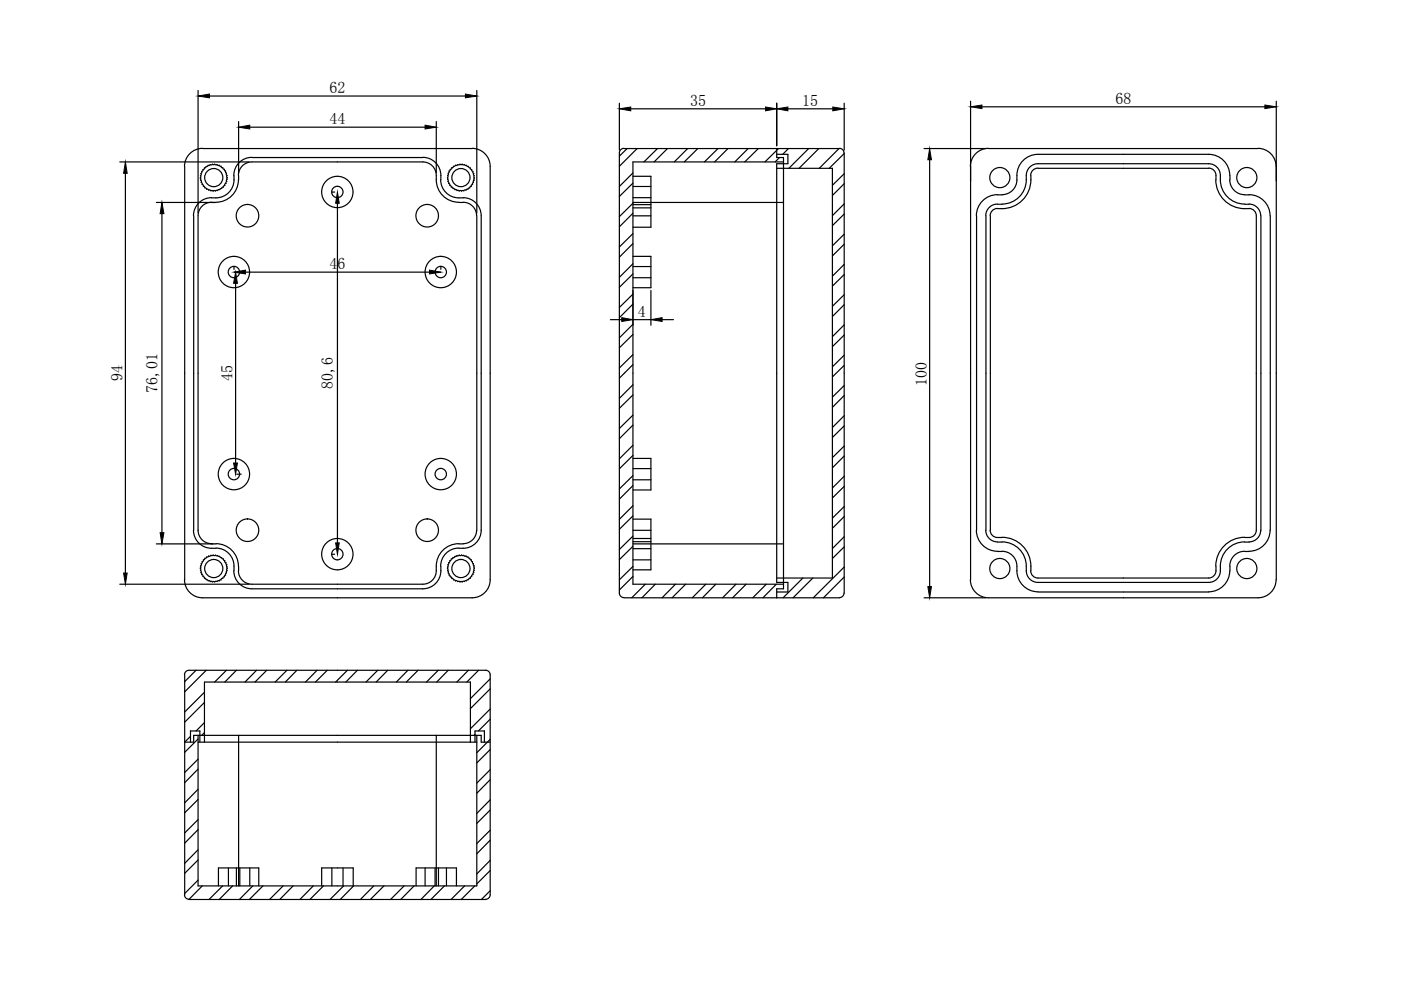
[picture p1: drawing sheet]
<svg xmlns="http://www.w3.org/2000/svg" width="297mm" height="210mm" viewBox="0 0 297 210" stroke-linecap="round" stroke-linejoin="round" font-family="sans-serif">
<defs><g id="words">
<g font-size="3.4">
<text x="69.9" y="19.8">62</text>
<text x="146.3" y="22.5">35</text>
<text x="170.1" y="22.5">15</text>
<text x="236.5" y="22.1">68</text>
<text x="69.8" y="26.4">44</text>
<text x="69.9" y="57.1">46</text>
<text x="135.3" y="67.2">4</text>
<text x="26" y="80.8" transform="rotate(-90 26 80.8)">94</text>
<text x="33.4" y="83.3" transform="rotate(-90 33.4 83.3)">76,01</text>
<text x="49.3" y="80.8" transform="rotate(-90 49.3 80.8)">45</text>
<text x="70.6" y="82.5" transform="rotate(-90 70.6 82.5)">80,6</text>
<text x="196.5" y="81.7" transform="rotate(-90 196.5 81.7)">100</text>
</g>
</g></defs>
<!-- layer: 0 -->
<g fill="none" stroke="#000" stroke-width=".25">
<path d="M42 19.2v26M101.1 19.2v26M25.4 34.3h27.4M26.6 36.7v84.8M39.2 35.3v87.6M42.5 37.3l.2 1.3M42.6 36.8l.1 .2-.2 .2M42.7 38.7l.2 .2-.1 .2M42.8 36.4v.2l-.2 .2M42.9 39.1l.2 .1v.3M42.9 31.5a3.8 3.8 0 0 0-3.8 3.8M43 31.5h57.1"/>
<path d="M43.1 39.5l.3 .1v.2M43.3 35.6l-.5 .7M43.5 39.9l1.2 .5M43.7 35.3l-.1 .2-.3 .1M44.1 35.1l-.1 .2h-.3M44.4 20.4h54.3M45 34.8l-.9 .2M45.5 34.8l-.2 .1-.2-.1M45.5 34.8l1 .2M46.5 35l1.1 .9M47.3 39.7l-1.1 .7M47.6 35.9v.3l.3 .1"/>
<path d="M47.7 39.3l-.3 .1v.3M47.8 36.3v.2l.2 .2M47.9 38.9l-.2 .1-.1 .3M48 36.8l.2 .8M48.1 38.5l-.2 .2v.2M48.2 38l-.2 .2 .1 .2M48.2 37.7v.3M49.6 38.1a4 4 0 0 1-4.7 3.9M49.6 37.2v.9M50.5 38.1a4.8 4.8 0 0 1-4.7 4.8M50.6 25.8v10.8M53 27h37.1"/>
<path d="M53.4 33.4a3.8 3.8 0 0 0-3.8 3.8M53.4 33.4h36.3M89.6 34.3a3 3 0 0 1 2.9 3.8M89.6 33.4a4 4 0 0 1 3.9 4.7M89.7 34.3h-36.3a2.99 2.99 0 0 0-2.8 3.8M92.5 38.1a4.8 4.8 0 0 0 4.8 4.8M92.5 25.8v10.8M93.4 38.1a3.9 3.9 0 0 0 4.8 3.8 3.8 3.8 0 0 1 3.8 3.8v66.7a4 4 0 0 1-4.7 3.8M94.9 37.7v.3M94.9 38l.1 .2v.2M95 38.5l.4 .8M95 36.8l-.1 .8"/>
<path d="M95.2 36.3v.2l-.2 .2M95.4 39.3l.2 .1 .1 .3M95.7 39.7l.7 .5M97 34.9l-.9 .4-.9 1M97.1 34.9h1.3M98.5 34.9l.1 .2 .3-.1M98.9 35.1l.8 .5M99.6 39.9l-1.2 .5M99.7 35.6l.6 .7M100.1 31.5a3.8 3.8 0 0 1 3.8 3.8v87.6a3.8 3.8 0 0 1-3.8 3.8M100.3 36.4l.2 .8M100.4 38.7l-.8 1.1"/>
<path d="M100.5 38.2l-.2 .2 .1 .2M100.6 37.3v.9M131.3 21.9v9.9M131.3 32.4v93.4M132.3 31.5a.95 .95 0 0 0-1 .9M132.3 31.5h45.7M133 31.5l-1.7 1.6M133.7 23.1h28.6M134.2 37.4h3.8v10.8h-3.8M134.2 36.7l-2.9 2.8M134.2 38.8l-2.9 2.9M134.2 39.5h3.8"/>
<path d="M135.1 31.5l-3.8 3.8M139.4 31.5l-2.9 2.8M141.5 31.5l-2.8 2.8M145.8 31.5l-2.8 2.8M148 31.5l-2.9 2.8M152.2 31.5l-2.8 2.8M154.3 31.5l-2.8 2.8M158.6 31.5l-2.8 2.8M160.8 31.5l-2.9 2.8M164.7 31.5v1.9h1.4v91.4h-1.4v1.9M164.7 21.9v9M164.7 32.7h2.3v2h-2.3v88.8h2.3v2h-2.3"/>
<path d="M164.7 35.7h11.8v86.9h-11.8M165.1 31.5l-2.9 2.8M165.3 33.4l-1 .9M166.1 34.3h-31.9v89.6h31.9M167 23.1h9.6M167.2 31.5l-1.3 1.2M171.5 31.5l-4.2 4.2M173.6 31.5l-4.2 4.2M177.9 31.5l-4.2 4.2M178 31.5a.95 .95 0 0 1 .9 .9M179 36.8l-2.5 2.5M179 32.6l-3.2 3.1"/>
<path d="M179 38.9l-2.5 2.5M179 21.9v9.9M179 32.4v93.4M195.9 31.5h13.1M197.1 33.9v90.5M205.8 21.5l-.1 101.4a3.8 3.8 0 0 0 3.9 3.8h57.1a3.8 3.8 0 0 0 3.9-3.8M208.2 22.6h60M209.6 31.5a3.8 3.8 0 0 0-3.9 3.8M209.6 31.5h57.1M215.6 38.1a3.2 3.2 0 0 1-3.2 3.2M217.6 38.1a2.68 2.68 0 0 1 2.5-3.4h36.2a2.68 2.68 0 0 1 2.4 3.4M217.6 38.1a5.1 5.1 0 0 1-5.2 5.2"/>
<path d="M218.6 38.1a6.1 6.1 0 0 1-6.2 6.1M218.6 37.2v.9M220.1 35.6a1.54 1.54 0 0 0-1.6 1.6M220.1 35.7h36.2M256.3 35.6a1.54 1.54 0 0 1 1.5 1.6v.9M257.8 38.1a6.2 6.2 0 0 0 7 6.1M258.7 38.1a5.1 5.1 0 0 0 5.2 5.2M260.7 37.2a4.5 4.5 0 0 0-4.4-4.5h-36.2a4.6 4.6 0 0 0-4.5 5.4M260.7 38.1a3.2 3.2 0 0 0 3.2 3.2M260.8 37.2v.9M266.7 31.5a3.8 3.8 0 0 1 3.9 3.8M270.6 21.5v101.4"/>
<path d="M33.1 42.9h12.7M34.3 45.3v67.6M41.1 45.8v66.6M44.7 40.5l.3-.1 .2 .1M44.9 42.9a2.86 2.86 0 0 0-2.9 2.8v66.7a2.86 2.86 0 0 0 2.9 2.9M44.9 41.9a3.8 3.8 0 0 0-3.9 3.8M46.1 40.4l-.9 .1M49.6 56.5v.6M50.2 57.7h.9M52 57.7h39.1M70.4 40.7h.6M71.5 43.1v72"/>
<path d="M93.5 56.5v.6M96.5 40.2h.2l.2 .2M96.9 40.4l.9 .1M97.3 42.9h.9M98.2 42.9a2.86 2.86 0 0 1 2.8 2.8M98.3 40.5l-.2-.1-.2 .1M101.1 45.8v66.6M134.2 43.1l-2.9 2.8M134.2 49.5l-2.9 2.9M134.2 55.9l-2.9 2.9M134.2 45.2l-2.9 2.9M134.2 51.6l-2.9 2.9"/>
<path d="M134.2 58.1l-2.9 2.8M134.2 42.9h31.9M134.2 41.9h3.8M134.2 54.4h3.8v6.6h-3.8M134.2 44.1h3.8M134.2 45.8h3.8M134.2 43.4h3.8M134.2 58.9h3.8M134.2 56.5h3.8M179 43.2l-2.5 2.5M179 49.7l-2.5 2.4M179 56l-2.5 2.5"/>
<path d="M179 45.4l-2.5 2.4M179 51.8l-2.5 2.5M179 58.2l-2.5 2.5M207.1 45.8v66.6M209 45.8v66.6M211.5 41.3a4.5 4.5 0 0 0-4.5 4.4M211.5 43.3a2.48 2.48 0 0 0-2.5 2.4M211.5 44.2a1.54 1.54 0 0 0-1.6 1.5l.1 66.7a1.46 1.46 0 0 0 1.5 1.6h1M211.5 41.3h1M211.5 43.3h1M211.5 44.2h1M263.9 41.3h.9"/>
<path d="M263.9 43.3h.9M264.8 41.3a4.5 4.5 0 0 1 4.5 4.4M264.8 43.3a2.48 2.48 0 0 1 2.5 2.4M264.8 44.2a1.54 1.54 0 0 1 1.6 1.5v66.7a1.55 1.55 0 0 1-1.6 1.6h-.9M267.3 45.8v66.6M269.3 45.8v66.6M50 60.1v38.1M129.4 67.8h2.4M134.2 62.4l-2.9 2.8M134.2 68.7l-2.9 2.9M134.2 75.2l-2.9 2.8M134.2 64.5l-2.9 2.9"/>
<path d="M134.2 70.9l-2.9 2.8M134.2 77.3l-2.9 2.9M134.2 67.8h3.8M138 61.6v7.4M140.4 67.8h2.4M179 77.5l-2.5 2.4M179 62.5l-2.5 2.4M179 68.9l-2.5 2.5M179 75.3l-2.5 2.5M179 64.6l-2.5 2.5M179 71l-2.5 2.5M134.2 81.6l-2.9 2.9"/>
<path d="M134.2 88l-2.9 2.8M134.2 94.4l-2.9 2.9M134.2 83.7l-2.9 2.9M134.2 90.1l-2.9 2.9M134.2 96.6l-2.9 2.8M134.2 97.2h3.8v6.7h-3.8M134.2 99.4h3.8M179 81.7l-2.5 2.5M179 88.1l-2.5 2.5M179 94.6l-2.5 2.4M179 83.9l-2.5 2.5M179 90.3l-2.5 2.5"/>
<path d="M179 96.7l-2.5 2.5M33.1 115.3h12.7M41 112.4a3.8 3.8 0 0 0 3.9 3.8M42.5 120l.1 .2-.2 .2M42.8 119.1l-.3 .9M43.1 118.7v.3l-.2 .1M43.4 118.4v.2l-.3 .1M44.7 117.8l-1.2 .5M44.9 116.2h.9M45.2 117.7l-.2 .1-.3-.1M45.2 117.7l.2 .1 .3-.1M45.7 117.7l.9 .2"/>
<path d="M45.8 115.3a4.9 4.9 0 0 1 4.7 5.7 2.86 2.86 0 0 0 2.9 2.9h36.3M45.8 116.2a4 4 0 0 1 3.8 4.8M46.6 118l.7 .5M47.4 118.5v.3l.3 .1v.3l.2 .1M47.9 119.3v.2l.2 .2M48.1 119.8l.1 .7M50.2 100.5h.9M70.4 117.5h.6M95 119.8l-.1 .7M95.7 118.5l-.7 1.2M96.4 118l-.7 .5M97.3 115.3a4.9 4.9 0 0 0-4.8 5.7 2.86 2.86 0 0 1-2.9 2.9"/>
<path d="M97.3 116.2a3.9 3.9 0 0 0-3.8 4.8 3.8 3.8 0 0 1-3.9 3.8M97.3 115.3h.9M97.3 117.7l-.8 .2M97.4 117.7h.9M98.4 117.8l.8 .3 .7 .6M99.9 118.7l.6 1.3M100.6 120l-.1 .2 .1 .2M101 112.4a2.86 2.86 0 0 1-2.8 2.9M134.2 110.1h3.8v10.7h-3.8M134.2 100.8l-2.9 2.9M134.2 107.2l-2.9 2.9M134.2 113.7l-2.9 2.8"/>
<path d="M134.2 103l-2.9 2.8M134.2 109.4l-2.9 2.8M134.2 115.8l-2.9 2.9M134.2 115.3h31.9M134.2 118.7h3.8M134.2 116.3h3.8M134.2 114.2h3.8M134.2 112.4h3.8M134.2 114.9h3.8M134.2 101.7h3.8M179 101l-2.5 2.5M179 107.4l-2.5 2.5"/>
<path d="M179 113.8l-2.5 2.5M179 103.1l-2.5 2.5M179 109.5l-2.5 2.5M179 116l-2.5 2.4M207 112.4a4.5 4.5 0 0 0 4.5 4.5M209 112.4a2.48 2.48 0 0 0 2.5 2.5h1M211.5 116.9h1M212.4 116.9a3.3 3.3 0 0 1 3.2 4.1 4.5 4.5 0 0 0 4.5 4.5M212.4 113.9a6.2 6.2 0 0 1 6.2 7.1M263.9 116.9a3.2 3.2 0 0 0-3.2 3.1M263.9 113.9a6.1 6.1 0 0 0-6.1 6.1M263.9 116.9h.9"/>
<path d="M267.3 112.4a2.67 2.67 0 0 1-3.4 2.5 5.3 5.3 0 0 0-5.2 6.1 2.48 2.48 0 0 1-2.4 2.5h-36.2a2.68 2.68 0 0 1-2.5-3.4 5.1 5.1 0 0 0-5.2-5.2M269.3 112.4a4.5 4.5 0 0 1-4.5 4.5M25.4 123.9h27.4M39.1 122.9a3.8 3.8 0 0 0 3.8 3.8M42.5 120.5l.1 .2-.1 .2M42.5 121l.2 .2-.1 .2M42.6 121.4l.4 .6v.2M43 126.7h57.1M43 122.3l.7 .6M43.7 122.9h.3l.1 .2M44.1 123.2l.9 .2M45.1 123.4l.2-.1 .2 .1"/>
<path d="M46 123.3l-.3-.1-.2 .2M46.5 123.2l-.3-.1-.2 .2M46.9 123h-.3l-.1 .2M47.6 122.3l-.7 .6M47.9 121.9l-.3 .1v.3M48 121.5l-.2 .2v.2M48.2 120.6l-.2 .8M49.6 121a3.8 3.8 0 0 0 3.8 3.8h36.3M94.9 120.6l.1 .8M95 121.5l.4 .8 .3 .1 .4 .5M96.2 123l.8 .3M98.4 123.3h-1.3"/>
<path d="M98.9 123.2l-.3-.1-.1 .2M99.3 122.9h-.2l-.2 .2M100 122.3l-.6 .6M100.3 121.8l-.3 .2v.2M100.5 121.4l-.2 .2v.2M100.5 121l-.1 .2v.2M100.6 120.5l-.1 .2 .1 .2M131.3 125.8a.95 .95 0 0 0 1 .9M132.3 126.7h45.7M134.2 120.1l-2.9 2.8M134.2 122.2l-2.9 2.9M136.8 123.9l-2.9 2.8"/>
<path d="M138.9 123.9l-2.8 2.8M143.2 123.9l-2.8 2.8M145.4 123.9l-2.9 2.8M149.6 123.9l-2.8 2.8M151.8 123.9l-2.9 2.8M156 123.9l-2.8 2.8M158.2 123.9l-2.9 2.8M162.5 123.9l-2.9 2.8M164.6 123.9l-2.8 2.8M170.2 122.6l-4.2 4.1M172.3 122.6l-4.2 4.1M178.9 125.8a.95 .95 0 0 1-.9 .9"/>
<path d="M179 120.2l-6.6 6.5M179 122.3l-4.4 4.4M195.9 126.7h13.1M220.1 125.5h36.2M257.8 120.1a1.98 1.98 0 0 1-1 2.4l-36.7 .1a1.54 1.54 0 0 1-1.6-1.6M260.7 121a4.5 4.5 0 0 1-4.4 4.5M260.8 120.1v.9M39.2 143.1v46.6M40.4 156.1l-1.2 1.3h1.9v-1.5h60.9v1.5h1.9M40.4 157.4v-2.4h2v2.4M41.6 142.1l-2.4 2.4M42 155.9v31.9h59.1v-31.9"/>
<path d="M42 156.7l-2.8 2.8M42 157.4h59.1M43.3 146.8l-4.1 4.2M43.3 153.2l-1.7 1.8M43.3 148.9l-4.1 4.2M43.3 155.3l-.5 .6M43.3 157.4v-12.8h56.4v12.8M43.7 142.1l-4.5 4.6M48 142.1l-2.5 2.5M50.1 142.1l-2.4 2.5M50.6 155.9v31.9M54.4 142.1l-2.5 2.5"/>
<path d="M56.6 142.1l-2.5 2.5M60.8 142.1l-2.5 2.5M62.9 142.1l-2.4 2.5M67.2 142.1l-2.4 2.5M69.4 142.1l-2.5 2.5M73.7 142.1l-2.5 2.5M75.8 142.1l-2.5 2.5M80.1 142.1l-2.5 2.5M82.2 142.1l-2.4 2.5M86.5 142.1l-2.5 2.5M88.6 142.1l-2.5 2.5M92.5 155.9v31.9"/>
<path d="M92.9 142.1l-2.5 2.5M95 142.1l-2.4 2.5M99.3 142.1l-2.4 2.5M100.7 155.7l-.2 .2M100.7 157.4v-2.4h2v2.4M101.5 142.1l-2.5 2.5M103.9 156.8l-2.8 2.8M103.9 143.1a.95 .95 0 0 0-.9-1h-62.9a.95 .95 0 0 0-1 1M103.9 152.5l-2.5 2.5M103.9 143.1v46.6M103.9 143.9l-4.2 4.2M103.9 150.3l-4.2 4.2"/>
<path d="M103.9 146.1l-4.2 4.1M103.9 158.9l-2.8 2.9M42 161l-2.8 2.8M42 167.3l-2.8 2.9M42 173.8l-2.8 2.8M42 163.1l-2.8 2.8M42 169.5l-2.8 2.8M42 175.9l-2.8 2.9M103.9 163.2l-2.8 2.8M103.9 169.6l-2.8 2.9M103.9 176l-2.8 2.9M103.9 165.3l-2.8 2.9"/>
<path d="M103.9 171.7l-2.8 2.9M103.9 178.1l-2.8 2.9M39.1 189.7a.95 .95 0 0 0 1 1M42 180.2l-2.8 2.8M42 186.6l-2.8 2.8M42 182.3l-2.8 2.9M42.9 187.8l-2.9 2.9h63M46.3 187.8v-3.8h8.6v3.8M47.2 187.8l-2.9 2.9M48.4 184v3.8M49.3 187.8l-2.8 2.9M50.1 184v3.8"/>
<path d="M50.8 184v3.8M53 184v3.8M53.6 187.8l-2.8 2.9M55.8 187.8l-2.9 2.9M60 187.8l-2.8 2.9M62.1 187.8l-2.8 2.9M66.4 187.8l-2.8 2.9M68.2 187.8v-3.8h6.7v3.8M68.6 187.8l-2.9 2.9M70.4 184v3.8M72.7 184v3.8M72.9 187.8l-2.9 2.9"/>
<path d="M75 187.8l-2.9 2.9M79.2 187.8l-2.8 2.9M81.4 187.8l-2.9 2.9M85.7 187.8l-2.9 2.9M87.8 187.8l-2.8 2.9M88.2 187.8v-3.8h8.6v3.8M90.1 184v3.8M92.1 187.8l-2.9 2.9M92.2 184v3.8M93 184v3.8M94.2 187.8l-2.8 2.9M94.7 184v3.8"/>
<path d="M98.5 187.8l-2.9 2.9M100.7 187.8l-2.9 2.9M103.9 189.7a.95 .95 0 0 1-.9 1M103.9 188.8l-1.8 1.9M103.9 184.6l-2.8 2.8M103.9 182.4l-2.8 2.9"/>
<circle cx="45.3" cy="37.7" r="1.93"/>
<circle cx="97.7" cy="37.7" r="1.93"/>
<circle cx="212" cy="37.7" r="2.14"/>
<circle cx="264.4" cy="37.7" r="2.14"/>
<circle cx="49.6" cy="57.7" r="3.3"/>
<circle cx="49.6" cy="57.7" r="1.21"/>
<circle cx="52.5" cy="45.7" r="2.39"/>
<circle cx="71.5" cy="40.7" r="3.3"/>
<circle cx="71.5" cy="40.7" r="1.21"/>
<circle cx="90.6" cy="45.7" r="2.39"/>
<circle cx="93.5" cy="57.7" r="3.3"/>
<circle cx="93.5" cy="57.7" r="1.21"/>
<circle cx="49.6" cy="100.5" r="3.3"/>
<circle cx="49.6" cy="100.5" r="1.21"/>
<circle cx="52.5" cy="112.4" r="2.39"/>
<circle cx="71.5" cy="117.5" r="3.3"/>
<circle cx="71.5" cy="117.5" r="1.21"/>
<circle cx="90.6" cy="112.4" r="2.39"/>
<circle cx="93.5" cy="100.5" r="3.3"/>
<circle cx="93.5" cy="100.5" r="1.21"/>
<circle cx="45.3" cy="120.5" r="1.93"/>
<circle cx="97.7" cy="120.5" r="1.93"/>
<circle cx="212" cy="120.5" r="2.14"/>
<circle cx="264.4" cy="120.5" r="2.14"/>
</g>
<g fill="#000" stroke="#000" stroke-width=".21">
<path d="M42 20.4l2.4-.5v.8zM98.7 19.9l2.4 .5-2.4 .3zM26.6 34.3l.4 2.4h-.8zM50.6 27l2.4-.5v.8zM90.1 26.5l2.4 .5-2.4 .3zM131.3 23.1l2.4-.4v.8zM162.3 22.7l2.4 .4-2.4 .4zM164.7 23.1l2.3-.4v.8zM176.6 22.7l2.4 .4-2.4 .4zM197.1 31.5l.4 2.4h-.8zM205.8 22.6l2.4-.3v.7zM268.2 22.3l2.4 .3-2.4 .4z"/>
<path d="M34.3 42.9l.5 2.4h-.8zM49.6 57.7l2.4-.4v.8zM71.5 40.7l.4 2.4h-.7zM91.1 57.3l2.4 .4-2.4 .4zM50 57.7l.3 2.4h-.8zM131.8 67.4l2.4 .4-2.4 .4zM138 67.8l2.4-.4v.8zM49.5 98.2h.8l-.3 2.3zM34 112.9h.8l-.5 2.4zM71.2 115.1h.7l-.4 2.4zM26.2 121.5h.8l-.4 2.4zM196.7 124.4h.8l-.4 2.3z"/>
</g>
<use href="#words"/>
</svg>
